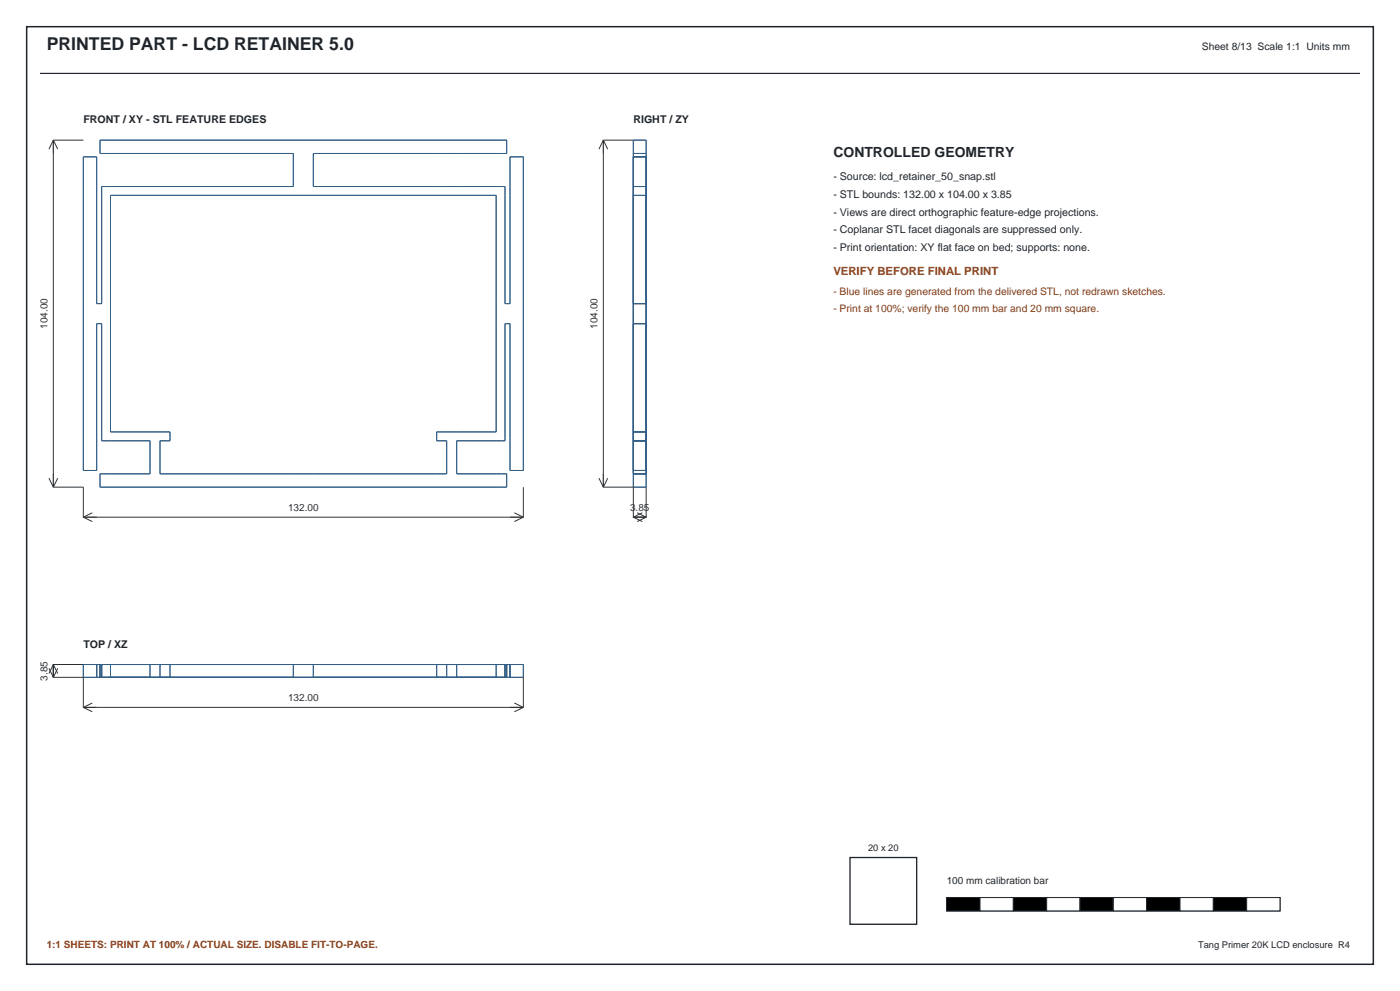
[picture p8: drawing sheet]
<svg xmlns="http://www.w3.org/2000/svg" width="420mm" height="297mm" viewBox="0 0 420 297" stroke-linecap="round" stroke-linejoin="round" font-family="sans-serif">
<defs><g id="words">
<text font-size="5.3" fill="#20252b" x="14" y="15">PRINTED PART - LCD RETAINER 5.0</text>
<text font-size="4.2" fill="#20252b" x="250" y="47">CONTROLLED GEOMETRY</text>
<text font-size="3.4" fill="#8a3b12" x="250" y="82.5">VERIFY BEFORE FINAL PRINT</text>
<g font-size="3.2" fill="#20252b">
<text x="25" y="37">FRONT / XY - STL FEATURE EDGES</text>
<text x="190" y="37">RIGHT / ZY</text>
<text x="250" y="54">- Source: lcd_retainer_50_snap.stl</text>
<text x="250" y="59.3">- STL bounds: 132.00 x 104.00 x 3.85</text>
<text x="250" y="64.6">- Views are direct orthographic feature-edge projections.</text>
<text x="250" y="69.9">- Coplanar STL facet diagonals are suppressed only.</text>
<text x="250" y="75.2">- Print orientation: XY flat face on bed; supports: none.</text>
<text x="25" y="194.2">TOP / XZ</text>
</g>
<text font-size="3.1" fill="#20252b" x="360.5" y="15">Sheet 8/13 Scale 1:1 Units mm</text>
<g font-size="3.1" fill="#8a3b12">
<text x="250" y="88.5">- Blue lines are generated from the delivered STL, not redrawn sketches.</text>
<text x="250" y="93.5">- Print at 100%; verify the 100 mm bar and 20 mm square.</text>
</g>
<g font-size="3" fill="#333">
<text x="14.2" y="98.6" transform="rotate(-90 14.2 98.6)">104.00</text>
<text x="179.2" y="98.6" transform="rotate(-90 179.2 98.6)">104.00</text>
<text x="86.4" y="153.2">132.00</text>
<text x="189" y="153.2">3.85</text>
<text x="14.2" y="204" transform="rotate(-90 14.2 204)">3.85</text>
<text x="86.4" y="210.2">132.00</text>
</g>
<text font-size="3" fill="#20252b" x="284" y="265">100 mm calibration bar</text>
<text font-size="3" fill="#8a3b12" x="14" y="284">1:1 SHEETS: PRINT AT 100% / ACTUAL SIZE. DISABLE FIT-TO-PAGE.</text>
<g font-size="2.8" fill="#20252b">
<text x="260.4" y="255">20 x 20</text>
<text x="359.4" y="284">Tang Primer 20K LCD enclosure R4</text>
</g>
</g></defs>
<path d="M8 8h404v281h-404z" fill="none" stroke="#20252b" stroke-width=".45"/>
<path d="M12 22h396" fill="none" stroke="#20252b" stroke-width=".35"/>
<g fill="none" stroke="#335f87" stroke-width=".3">
<path d="M25 47h4v44h1.5v-35.1h57.5v-9.9h-58v-4h122v4h-58v9.9h57.5v35.1h1.5v-44h4v94h-4v-44h-1.5v35.1h-14.5v9.9h15v4h-122v-4h15v-9.9h-14.5v-35.1h-1.5v44h-4zM33.1 58.5h115.8v71h-17.9v2.6h3v9.9h-86v-9.9h3v-2.6h-17.9zM190 47h3.9M190 42h3.9v104h-3.9zM190 46h3.9M190 55.9h3.9M190 58.5h3.9M190 97h3.9M190 91h3.9M190 132.1h3.9M190 129.5h3.9M190 141h3.9"/>
<path d="M190 142h3.9M25 199.1h132v3.9h-132zM29 199.1v3.9M30 199.1v3.9M30.5 199.1v3.9M33.1 199.1v3.9M45 199.1v3.9M48 199.1v3.9M51 199.1v3.9M88 199.1v3.9M94 199.1v3.9M131 199.1v3.9"/>
<path d="M134 199.1v3.9M137 199.1v3.9M148.9 199.1v3.9M151.5 199.1v3.9M152 199.1v3.9M153 199.1v3.9"/>
</g>
<g fill="none" stroke="#333" stroke-width=".3">
<path d="M16 42h9M16 42v104M16 42l1.3 2.7M16 42l-1.3 2.7M181 42h9M181 42v104M181 42l1.3 2.7M181 42l-1.3 2.7M14.7 143.3l1.3 2.7M16 146h9v9M17.3 143.3l-1.3 2.7M25 155h132"/>
<path d="M25 155l2.7 1.3M27.7 153.7l-2.7 1.3M154.3 153.7l2.7 1.3M157 146v9M157 155l-2.7 1.3M179.7 143.3l1.3 2.7M181 146h9v9M182.3 143.3l-1.3 2.7M189.8 155h4.2M190 155l2.7 1.3M191.2 153.7l2.7 1.3M192.7 153.7l-2.7 1.3"/>
<path d="M193.9 146v9M193.9 155l-2.7 1.3M16 199v4.2M16 199.1h9M16 199.1l1.3 2.7M16 199.1l-1.3 2.7M14.7 200.3l1.3 2.7M16 203h9v9M17.3 200.3l-1.3 2.7M25 212h132M25 212l2.7 1.3M27.7 210.7l-2.7 1.3"/>
<path d="M154.3 210.7l2.7 1.3M157 203v9M157 212l-2.7 1.3"/>
</g>
<path d="M284 269h100v4h-100z" fill-rule="evenodd" fill="#fff" stroke="#20252b" stroke-width=".35"/>
<path d="M284 269h10v4h-10z" fill-rule="evenodd" fill="#000" stroke="#20252b" stroke-width=".3"/>
<path d="M294 269h10v4h-10z" fill-rule="evenodd" fill="#fff" stroke="#20252b" stroke-width=".3"/>
<path d="M304 269h10v4h-10z" fill-rule="evenodd" fill="#000" stroke="#20252b" stroke-width=".3"/>
<path d="M314 269h10v4h-10z" fill-rule="evenodd" fill="#fff" stroke="#20252b" stroke-width=".3"/>
<path d="M324 269h10v4h-10z" fill-rule="evenodd" fill="#000" stroke="#20252b" stroke-width=".3"/>
<path d="M334 269h10v4h-10z" fill-rule="evenodd" fill="#fff" stroke="#20252b" stroke-width=".3"/>
<path d="M344 269h10v4h-10z" fill-rule="evenodd" fill="#000" stroke="#20252b" stroke-width=".3"/>
<path d="M354 269h10v4h-10z" fill-rule="evenodd" fill="#fff" stroke="#20252b" stroke-width=".3"/>
<path d="M364 269h10v4h-10z" fill-rule="evenodd" fill="#000" stroke="#20252b" stroke-width=".3"/>
<path d="M374 269h10v4h-10z" fill-rule="evenodd" fill="#fff" stroke="#20252b" stroke-width=".3"/>
<path d="M255 257h20v20h-20z" fill="none" stroke="#20252b" stroke-width=".4"/>
<use href="#words"/>
</svg>
